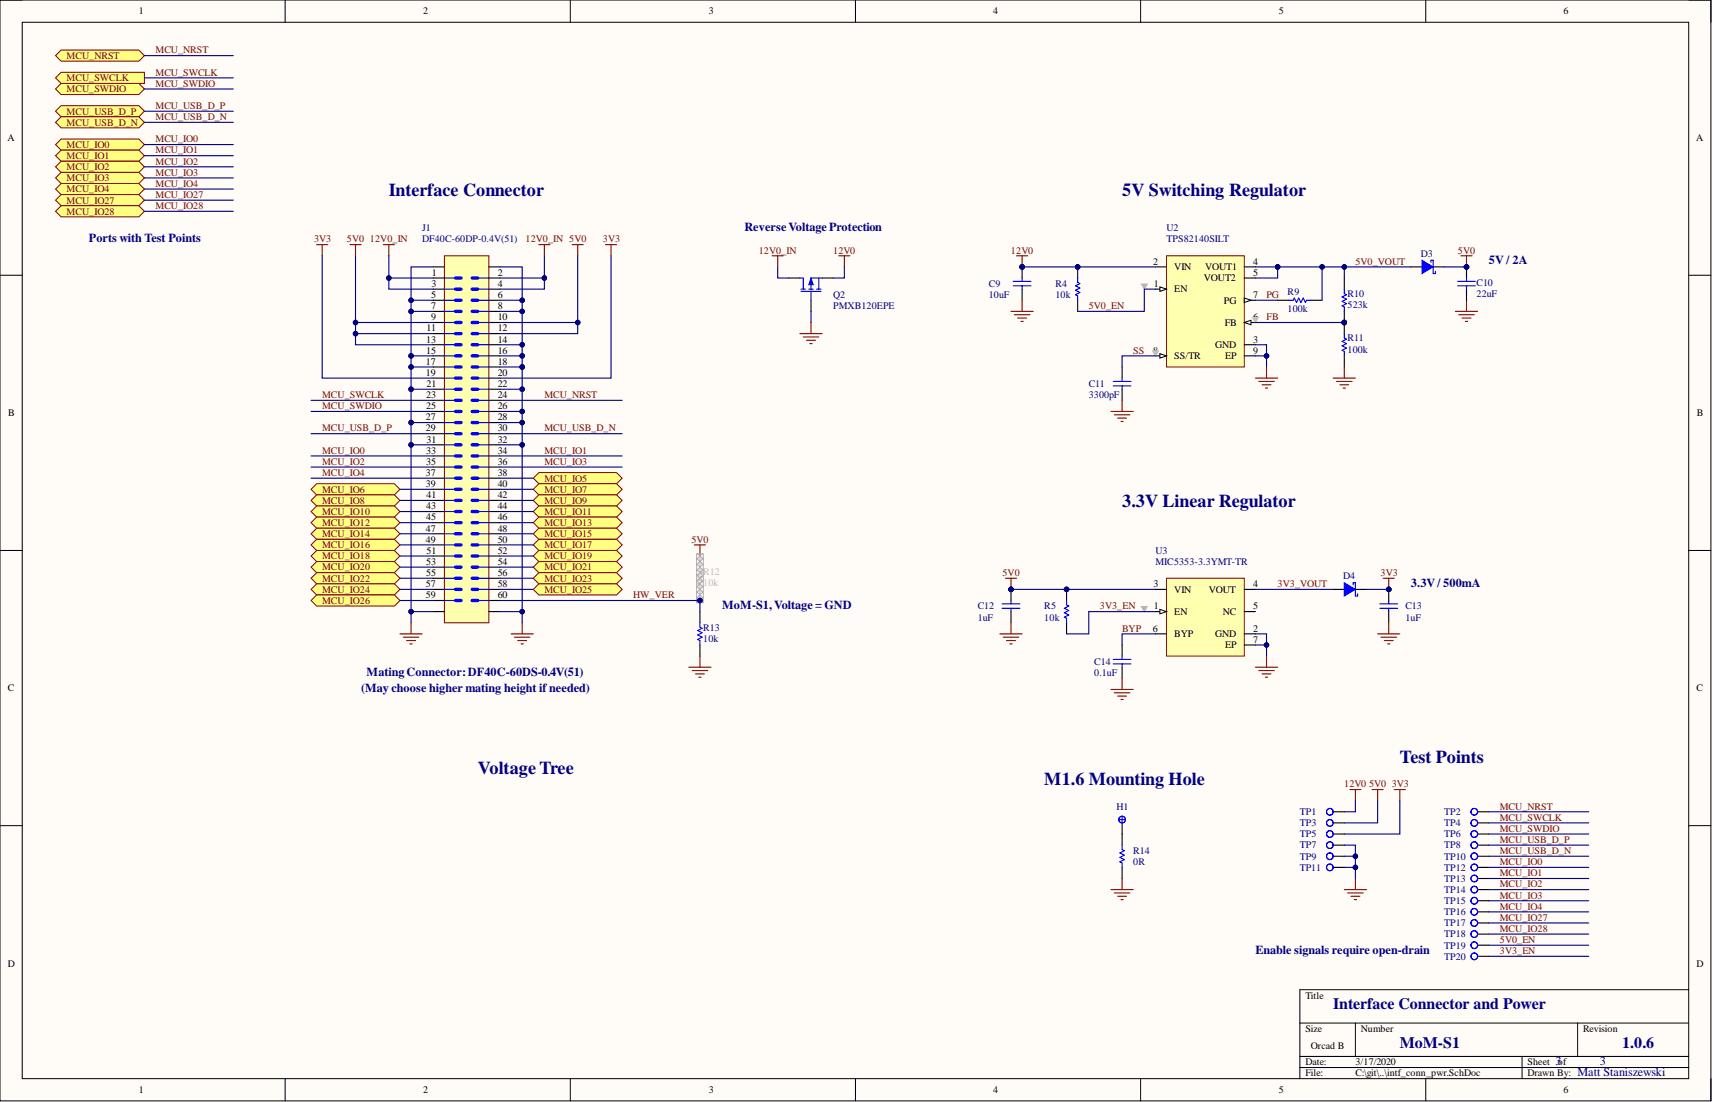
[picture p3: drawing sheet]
<svg xmlns="http://www.w3.org/2000/svg" width="391mm" height="252mm" viewBox="0 0 391 252" stroke-linecap="round" stroke-linejoin="round" font-family="sans-serif">
<defs><g id="words">
<g font-size="4.1" fill="#000080">
<text x="88.8" y="44.8">Interface Connector</text>
<text x="256.2" y="44.8">5V Switching Regulator</text>
<text x="256.2" y="115.8">3.3V Linear Regulator</text>
<text x="109.1" y="176.7">Voltage Tree</text>
<text x="238.4" y="179.3">M1.6 Mounting Hole</text>
<text x="319.6" y="174.2">Test Points</text>
</g>
<g font-size="3.6" fill="#000080">
<text x="304.4" y="230.2">Interface Connector and Power</text>
<text x="319.6" y="239.1">MoM-S1</text>
<text x="370.3" y="239.1">1.0.6</text>
</g>
<g font-size="2.8" fill="#000080">
<text x="169.9" y="52.7">ReverseVoltageProtection</text>
<text x="20.3" y="55.3">Ports with Test Points</text>
<text x="339.9" y="60.3">5V / 2A</text>
<text x="322.1" y="133.9">3.3V/ 500mA</text>
<text x="164.9" y="139">MoM-S1, Voltage = GND</text>
<text x="83.7" y="154.2">MatingConnector:DF40C-60DS-0.4V(51)</text>
<text x="82.4" y="158">(May choose higher mating height ifneeded)</text>
<text x="286.6" y="217.7">Enable signals require open-drain</text>
<text x="355.1" y="243.1">3</text>
<text x="360.2" y="245.6">Matt Staniszewski</text>
<text x="365.3" y="243.1">3</text>
</g>
<g font-size="2.3">
<text x="31.7" y="3.3">1</text>
<text x="96.6" y="3.3">2</text>
<text x="161.8" y="3.3">3</text>
<text x="226.8" y="3.3">4</text>
<text x="292" y="3.3">5</text>
<text x="357" y="3.3">6</text>
<text x="1.7" y="32.2">A</text>
<text x="387.2" y="32.2">A</text>
<text x="98.5" y="65.5">3</text>
<text x="98.6" y="63">1</text>
<text x="113.6" y="63">2</text>
<text x="113.6" y="65.5">4</text>
<text x="263.3" y="60.4">2</text>
<text x="263.5" y="65.5">1</text>
<text x="268.1" y="61.7">VIN</text>
<text x="274.9" y="64.2">VOUT2</text>
<text x="275.1" y="61.7">VOUT1</text>
<text x="286.1" y="60.4">4</text>
<text x="286.1" y="63">5</text>
<text x="98.4" y="68">5</text>
<text x="98.4" y="70.6">7</text>
<text x="113.6" y="68">6</text>
<text x="113.6" y="70.6">8</text>
<text x="268.1" y="66.8">EN</text>
<text x="279.4" y="69.3">PG</text>
<text x="286.1" y="68">7</text>
<text x="97.4" y="75.6">11</text>
<text x="98.4" y="73.1">9</text>
<text x="113.6" y="73.1">10</text>
<text x="113.6" y="75.6">12</text>
<text x="279.6" y="74.4">FB</text>
<text x="286.1" y="73.1">6</text>
<text x="97.2" y="83.3">17</text>
<text x="97.3" y="78.2">13</text>
<text x="97.3" y="80.7">15</text>
<text x="113.6" y="78.2">14</text>
<text x="113.6" y="80.7">16</text>
<text x="113.6" y="83.3">18</text>
<text x="263.3" y="80.7">8</text>
<text x="268.1" y="82">SS/TR</text>
<text x="277.4" y="79.4">GND</text>
<text x="279.7" y="82">EP</text>
<text x="286.1" y="78.2">3</text>
<text x="286.1" y="80.7">9</text>
<text x="97.2" y="85.8">19</text>
<text x="97.4" y="88.3">21</text>
<text x="113.6" y="85.8">20</text>
<text x="113.6" y="88.3">22</text>
<text x="1.9" y="95">B</text>
<text x="97.2" y="95.9">27</text>
<text x="97.3" y="90.9">23</text>
<text x="97.3" y="93.4">25</text>
<text x="113.6" y="90.9">24</text>
<text x="113.6" y="93.4">26</text>
<text x="113.6" y="95.9">28</text>
<text x="387.4" y="95">B</text>
<text x="97.2" y="98.5">29</text>
<text x="97.4" y="101">31</text>
<text x="113.6" y="98.5">30</text>
<text x="113.6" y="101">32</text>
<text x="97.3" y="103.6">33</text>
<text x="97.3" y="106.1">35</text>
<text x="113.6" y="103.6">34</text>
<text x="113.6" y="106.1">36</text>
<text x="97.2" y="108.6">37</text>
<text x="97.2" y="111.2">39</text>
<text x="97.4" y="113.7">41</text>
<text x="113.6" y="108.6">38</text>
<text x="113.6" y="111.2">40</text>
<text x="113.6" y="113.7">42</text>
<text x="97.3" y="116.3">43</text>
<text x="97.3" y="118.8">45</text>
<text x="113.6" y="116.3">44</text>
<text x="113.6" y="118.8">46</text>
<text x="97.2" y="121.3">47</text>
<text x="97.2" y="123.9">49</text>
<text x="113.6" y="121.3">48</text>
<text x="113.6" y="123.9">50</text>
<text x="97.3" y="128.9">53</text>
<text x="97.3" y="131.5">55</text>
<text x="97.4" y="126.4">51</text>
<text x="113.6" y="126.4">52</text>
<text x="113.6" y="128.9">54</text>
<text x="113.6" y="131.5">56</text>
<text x="97.2" y="134">57</text>
<text x="97.2" y="136.6">59</text>
<text x="113.6" y="134">58</text>
<text x="113.6" y="136.6">60</text>
<text x="263.4" y="134">3</text>
<text x="268.1" y="135.3">VIN</text>
<text x="276" y="135.3">VOUT</text>
<text x="286.1" y="134">4</text>
<text x="263.5" y="139.1">1</text>
<text x="268.1" y="140.4">EN</text>
<text x="279.2" y="140.4">NC</text>
<text x="286.1" y="139.1">5</text>
<text x="263.2" y="144.2">6</text>
<text x="268.1" y="145.4">BYP</text>
<text x="277.4" y="145.4">GND</text>
<text x="279.7" y="148">EP</text>
<text x="286.1" y="144.2">2</text>
<text x="286.1" y="146.7">7</text>
<text x="1.8" y="157.8">C</text>
<text x="387.3" y="157.8">C</text>
<text x="1.8" y="220.7">D</text>
<text x="387.3" y="220.7">D</text>
<text x="298" y="227.9">Title</text>
<text x="298" y="235.5">Size</text>
<text x="299.3" y="239.3">Orcad B</text>
<text x="310.7" y="235.5">Number</text>
<text x="361.5" y="235.5">Revision</text>
<text x="298" y="243.2">Date:</text>
<text x="298" y="245.7">File:</text>
<text x="309.5" y="243.2">3/17/2020</text>
<text x="309.5" y="245.7">C:\git\..\intf_conn_pwr.SchDoc</text>
<text x="348.8" y="243.2">Sheet</text>
<text x="348.8" y="245.7">Drawn By:</text>
<text x="355.7" y="243.2">of</text>
<text x="31.7" y="249.5">1</text>
<text x="96.6" y="249.5">2</text>
<text x="161.8" y="249.5">3</text>
<text x="226.8" y="249.5">4</text>
<text x="292" y="249.5">5</text>
<text x="357" y="249.5">6</text>
</g>
<g font-size="2.3" fill="#800000">
<text x="15.2" y="13.5">MCU_NRST</text>
<text x="35.5" y="12.2">MCU_NRST</text>
<text x="35.5" y="17.3">MCU_SWCLK</text>
<text x="15.2" y="21.1">MCU_SWDIO</text>
<text x="15.2" y="18.5">MCU_SWCLK</text>
<text x="35.5" y="19.8">MCU_SWDIO</text>
<text x="15.2" y="26.1">MCU_USB_D_P</text>
<text x="15.2" y="28.7">MCU_USB_D_N</text>
<text x="35.5" y="27.4">MCU_USB_D_N</text>
<text x="35.5" y="24.9">MCU_USB_D_P</text>
<text x="15.2" y="33.8">MCU_IO0</text>
<text x="35.5" y="35">MCU_IO1</text>
<text x="35.5" y="32.5">MCU_IO0</text>
<text x="15.2" y="36.3">MCU_IO1</text>
<text x="15.2" y="38.8">MCU_IO2</text>
<text x="15.2" y="41.4">MCU_IO3</text>
<text x="35.5" y="37.6">MCU_IO2</text>
<text x="35.5" y="40.1">MCU_IO3</text>
<text x="15.2" y="43.9">MCU_IO4</text>
<text x="15.2" y="46.5">MCU_IO27</text>
<text x="35.5" y="42.6">MCU_IO4</text>
<text x="35.5" y="47.7">MCU_IO28</text>
<text x="35.5" y="45.2">MCU_IO27</text>
<text x="15.2" y="49">MCU_IO28</text>
<text x="71.7" y="55.3">3V3</text>
<text x="79.2" y="55.3">5V0</text>
<text x="84.5" y="55.3">12V0_IN</text>
<text x="120" y="55.3">12V0_IN 5V0</text>
<text x="137.7" y="55.3">3V3</text>
<text x="173.2" y="57.9">12V0_IN</text>
<text x="190.2" y="57.9">12V0</text>
<text x="230.8" y="57.9">12V0</text>
<text x="332.9" y="57.9">5V0</text>
<text x="309.5" y="60.4">5V0_VOUT</text>
<text x="248.6" y="70.6">5V0_EN</text>
<text x="289.2" y="68">PG</text>
<text x="289.2" y="73.1">FB</text>
<text x="258.7" y="80.7">SS</text>
<text x="73.6" y="90.9">MCU_SWCLK</text>
<text x="73.6" y="93.4">MCU_SWDIO</text>
<text x="124.3" y="90.9">MCU_NRST</text>
<text x="73.6" y="98.5">MCU_USB_D_P</text>
<text x="124.3" y="98.5">MCU_USB_D_N</text>
<text x="73.6" y="103.6">MCU_IO0</text>
<text x="73.6" y="106.1">MCU_IO2</text>
<text x="124.3" y="103.6">MCU_IO1</text>
<text x="124.3" y="106.1">MCU_IO3</text>
<text x="73.6" y="112.4">MCU_IO6</text>
<text x="73.6" y="108.6">MCU_IO4</text>
<text x="124.3" y="109.9">MCU_IO5</text>
<text x="124.3" y="112.4">MCU_IO7</text>
<text x="73.6" y="115">MCU_IO8</text>
<text x="73.6" y="117.5">MCU_IO10</text>
<text x="124.3" y="115">MCU_IO9</text>
<text x="124.3" y="117.5">MCU_IO11</text>
<text x="73.6" y="120.1">MCU_IO12</text>
<text x="73.6" y="122.6">MCU_IO14</text>
<text x="73.6" y="125.1">MCU_IO16</text>
<text x="124.3" y="120.1">MCU_IO13</text>
<text x="124.3" y="122.6">MCU_IO15</text>
<text x="124.3" y="125.1">MCU_IO17</text>
<text x="157.9" y="123.9">5V0</text>
<text x="73.6" y="127.7">MCU_IO18</text>
<text x="73.6" y="130.2">MCU_IO20</text>
<text x="124.3" y="127.7">MCU_IO19</text>
<text x="124.3" y="130.2">MCU_IO21</text>
<text x="228.9" y="131.5">5V0</text>
<text x="315.2" y="131.5">3V3</text>
<text x="73.6" y="132.7">MCU_IO22</text>
<text x="73.6" y="135.3">MCU_IO24</text>
<text x="73.6" y="137.8">MCU_IO26</text>
<text x="124.3" y="132.7">MCU_IO23</text>
<text x="124.3" y="135.3">MCU_IO25</text>
<text x="144.6" y="136.6">HW_VER</text>
<text x="291.7" y="134">3V3_VOUT</text>
<text x="251.1" y="139.1">3V3_EN</text>
<text x="256.2" y="144.2">BYP</text>
<text x="306.9" y="179.7">12V0</text>
<text x="312.6" y="179.7">5V0</text>
<text x="317.7" y="179.7">3V3</text>
<text x="342.4" y="184.8">MCU_NRST</text>
<text x="342.4" y="187.3">MCU_SWCLK</text>
<text x="342.4" y="189.9">MCU_SWDIO</text>
<text x="342.4" y="194.9">MCU_USB_D_N</text>
<text x="342.4" y="192.4">MCU_USB_D_P</text>
<text x="342.4" y="197.5">MCU_IO0</text>
<text x="342.4" y="200">MCU_IO1</text>
<text x="342.4" y="202.5">MCU_IO2</text>
<text x="342.4" y="205.1">MCU_IO3</text>
<text x="342.4" y="207.6">MCU_IO4</text>
<text x="342.4" y="210.2">MCU_IO27</text>
<text x="342.4" y="212.7">MCU_IO28</text>
<text x="342.4" y="215.2">5V0_EN</text>
<text x="342.4" y="217.8">3V3_EN</text>
</g>
<g font-size="2.3" fill="#000080">
<text x="96.4" y="52.8">J1</text>
<text x="266.3" y="52.8">U2</text>
<text x="96.4" y="55.3">DF40C-60DP-0.4V(51)</text>
<text x="266.3" y="55.3">TPS82140SILT</text>
<text x="324.4" y="58.6">D3</text>
<text x="225.8" y="65.5">C9</text>
<text x="241" y="65.5">R4</text>
<text x="337.1" y="65.2">C10</text>
<text x="190.2" y="68">Q2</text>
<text x="190.2" y="70.6">PMXB120EPE</text>
<text x="225.8" y="68">10uF</text>
<text x="241" y="68">10k</text>
<text x="294" y="67.3">R9</text>
<text x="294" y="71.3">100k</text>
<text x="307.7" y="67.8">R10</text>
<text x="307.7" y="70.3">523k</text>
<text x="337.1" y="67.8">22uF</text>
<text x="307.7" y="77.9">R11</text>
<text x="307.7" y="80.5">100k</text>
<text x="248.6" y="88.3">C11</text>
<text x="248.6" y="90.9">3300pF</text>
<text x="263.8" y="126.4">U3</text>
<text x="263.8" y="128.9">MIC5353-3.3YMT-TR</text>
<text x="306.7" y="132.2">D4</text>
<text x="160.6" y="143.9">R13</text>
<text x="223.2" y="139.1">C12</text>
<text x="223.2" y="141.6">1uF</text>
<text x="238.4" y="139.1">R5</text>
<text x="238.4" y="141.6">10k</text>
<text x="320.9" y="139.1">C13</text>
<text x="320.9" y="141.6">1uF</text>
<text x="160.6" y="146.5">10k</text>
<text x="249.9" y="151.8">C14</text>
<text x="249.9" y="154.3">0.1uF</text>
<text x="254.9" y="184.8">H1</text>
<text x="296.8" y="186">TP1</text>
<text x="296.8" y="188.6">TP3</text>
<text x="296.8" y="191.1">TP5</text>
<text x="329.8" y="186">TP2</text>
<text x="329.8" y="188.6">TP4</text>
<text x="329.8" y="191.1">TP6</text>
<text x="258.7" y="194.9">R14</text>
<text x="258.7" y="197.5">0R</text>
<text x="296.8" y="193.7">TP7</text>
<text x="296.8" y="196.2">TP9</text>
<text x="329.8" y="193.7">TP8</text>
<text x="329.8" y="196.2">TP10</text>
<text x="296.8" y="198.7">TP11</text>
<text x="329.8" y="198.7">TP12</text>
<text x="329.8" y="201.3">TP13</text>
<text x="329.8" y="203.8">TP14</text>
<text x="329.8" y="206.4">TP15</text>
<text x="329.8" y="208.9">TP16</text>
<text x="329.8" y="211.4">TP17</text>
<text x="329.8" y="214">TP18</text>
<text x="329.8" y="216.5">TP19</text>
<text x="329.8" y="219">TP20</text>
</g>
<g font-size="2.3" fill="#bfbebc">
<text x="160.6" y="131.2">R12</text>
<text x="160.6" y="133.8">10k</text>
</g>
</g></defs>
<path d="M0 0h390.6v251.3h-390.6z" fill-rule="evenodd" fill="#fffcf8"/>
<path d="M0 0h390.6v251.3h-390.6z" fill="none" stroke="#000" stroke-width=".23"/>
<path d="M5.1 5.1h380.5v241.1h-380.5z" fill-rule="evenodd" fill="#fffcf8"/>
<g fill="none" stroke="#000" stroke-width=".23">
<path d="M0 0h5.1M5.1 5.1h380.5v241.1h-380.5zM65.1 0v5.1M130.2 0v5.1M195.3 0v5.1M260.4 0v5.1M325.5 0v5.1M385.6 0h5v5.1M0 62.8h5.1M385.6 62.8h5M0 125.6h5.1M385.6 125.6h5"/>
<path d="M0 188.5h5.1M385.6 188.5h5M296.8 233.5h88.8M309.5 233.5v7.6M360.2 233.5v7.6M385.6 225.9h-88.8v20.3M65.1 246.2v5.1M130.2 246.2v5.1M195.3 246.2v5.1M260.4 246.2v5.1M296.8 241.1h88.8M296.8 243.7h88.8"/>
<path d="M325.5 246.2v5.1M347.5 241.1v5.1M390.6 246.2v5.1"/>
</g>
<path d="M266.3 132h17.8v17.8h-17.8z" fill-rule="evenodd" fill="#ffffb0"/>
<path d="M266.3 132h17.8v17.8h-17.8z" fill="none" stroke="#800000" stroke-width=".23"/>
<path d="M263.8 134.5h2.5M263.8 139.6h2.5" fill="none" stroke="#000" stroke-width=".25"/>
<path d="M264.8 139.1l1.5 .5-1.5 .5z" fill="#f8fcff"/>
<path d="M264.8 139.1l1.5 .5-1.5 .5z" fill="none" stroke="#000" stroke-width=".23"/>
<path d="M284.1 134.5h2.5M284.1 139.6h2.5M256.2 147.2v2.6M256.2 152.3v2.5M263.8 144.7h2.5M284.1 144.7h2.5M284.1 147.2h2.5" fill="none" stroke="#000" stroke-width=".25"/>
<path d="M229.6 132h2.5M230.8 132v2.5M253.7 157.4h5M254.4 158.1h3.6M255.2 158.9h2M255.9 159.7h.5M256.2 154.8v2.6M286.6 152.3h5.1M287.4 153.1h3.5M288.2 153.8h2M288.9 154.6h.5M289.2 149.8v2.5" fill="none" stroke="#800000" stroke-width=".25"/>
<path d="M254.2 150.5h4M254.2 151.5h4M256.2 149.8v.7M256.2 151.5v.8" fill="none" stroke="#00f" stroke-width=".25"/>
<circle cx="230.8" cy="134.5" r=".51" fill="#000080"/>
<circle cx="230.8" cy="134.5" r=".51" fill="none" stroke="#000080" stroke-width=".23"/>
<path d="M315.8 132h2.5M317.1 132v2.5" fill="none" stroke="#800000" stroke-width=".25"/>
<circle cx="317.1" cy="134.5" r=".51" fill="#000080"/>
<circle cx="317.1" cy="134.5" r=".51" fill="none" stroke="#000080" stroke-width=".23"/>
<circle cx="230.8" cy="134.5" r=".51" fill="#000080"/>
<circle cx="230.8" cy="134.5" r=".51" fill="none" stroke="#000080" stroke-width=".23"/>
<path d="M230.8 134.5v2.6M230.8 139.6v2.5" fill="none" stroke="#000" stroke-width=".25"/>
<circle cx="230.8" cy="134.5" r=".51" fill="#000080"/>
<circle cx="230.8" cy="134.5" r=".51" fill="none" stroke="#000080" stroke-width=".23"/>
<path d="M228.8 137.8h4.1M228.8 138.8h4.1M230.8 137.1v.7M230.8 138.8v.8" fill="none" stroke="#00f" stroke-width=".25"/>
<circle cx="317.1" cy="134.5" r=".51" fill="#000080"/>
<circle cx="317.1" cy="134.5" r=".51" fill="none" stroke="#000080" stroke-width=".23"/>
<path d="M317.1 134.5v2.6M317.1 139.6v2.5" fill="none" stroke="#000" stroke-width=".25"/>
<circle cx="317.1" cy="134.5" r=".51" fill="#000080"/>
<circle cx="317.1" cy="134.5" r=".51" fill="none" stroke="#000080" stroke-width=".23"/>
<path d="M315 137.8h4.1M315 138.8h4.1M317.1 137.1v.7M317.1 138.8v.8" fill="none" stroke="#00f" stroke-width=".25"/>
<path d="M228.3 144.7h5.1M229.1 145.4h3.5M229.8 146.2h2M230.6 147h.5M230.8 142.1v2.6M314.5 144.7h5.1M315.3 145.4h3.5M316.1 146.2h2M316.8 147h.5M317.1 142.1v2.6" fill="none" stroke="#800000" stroke-width=".25"/>
<circle cx="233.4" cy="60.9" r=".51" fill="#000080"/>
<circle cx="233.4" cy="60.9" r=".51" fill="none" stroke="#000080" stroke-width=".23"/>
<path d="M233.4 60.9v2.6M233.4 66v2.5" fill="none" stroke="#000" stroke-width=".25"/>
<circle cx="233.4" cy="60.9" r=".51" fill="#000080"/>
<circle cx="233.4" cy="60.9" r=".51" fill="none" stroke="#000080" stroke-width=".23"/>
<path d="M231.3 64.2h4.1M231.3 65.2h4.1M233.4 63.5v.7M233.4 65.2v.8" fill="none" stroke="#00f" stroke-width=".25"/>
<path d="M232.1 58.4h2.5M233.4 58.4v2.5M230.8 71.1h5.1M231.6 71.8h3.5M232.3 72.6h2.1M233.1 73.4h.5M233.4 68.5v2.6" fill="none" stroke="#800000" stroke-width=".25"/>
<circle cx="233.4" cy="60.9" r=".51" fill="#000080"/>
<circle cx="233.4" cy="60.9" r=".51" fill="none" stroke="#000080" stroke-width=".23"/>
<path d="M291.7 68.5h2.5M299.3 68.5h2.6M256.2 83.8v2.5M256.2 88.8v2.6" fill="none" stroke="#000" stroke-width=".25"/>
<path d="M294.2 68.5h1.1l.2-.5 .5 1 .5-1 .5 1 .5-1 .5 1 .3-.5h1M254.2 87.1h4M254.2 88.1h4M256.2 86.3v.8M256.2 88.1v.7" fill="none" stroke="#00f" stroke-width=".25"/>
<path d="M253.7 93.9h5M254.4 94.7h3.6M255.2 95.4h2M255.9 96.2h.5M256.2 91.4v2.5M286.6 86.3h5.1M287.4 87.1h3.5M288.2 87.8h2M288.9 88.6h.5M289.2 83.8v2.5" fill="none" stroke="#800000" stroke-width=".25"/>
<circle cx="306.9" cy="73.6" r=".51" fill="#000080"/>
<circle cx="306.9" cy="73.6" r=".51" fill="none" stroke="#000080" stroke-width=".23"/>
<path d="M306.9 73.6v2.5" fill="none" stroke="#000" stroke-width=".25"/>
<circle cx="306.9" cy="73.6" r=".51" fill="#000080"/>
<circle cx="306.9" cy="73.6" r=".51" fill="none" stroke="#000080" stroke-width=".23"/>
<path d="M306.9 81.2v2.6" fill="none" stroke="#000" stroke-width=".25"/>
<path d="M306.9 76.1v1.1l.5 .2-1 .5 1 .5-1 .5 1 .5-1 .6 .5 .2v1" fill="none" stroke="#00f" stroke-width=".25"/>
<circle cx="306.9" cy="73.6" r=".51" fill="#000080"/>
<circle cx="306.9" cy="73.6" r=".51" fill="none" stroke="#000080" stroke-width=".23"/>
<path d="M306.9 63.5v2.5M306.9 71.1v2.5" fill="none" stroke="#000" stroke-width=".25"/>
<circle cx="306.9" cy="73.6" r=".51" fill="#000080"/>
<circle cx="306.9" cy="73.6" r=".51" fill="none" stroke="#000080" stroke-width=".23"/>
<path d="M306.9 66v1l.5 .3-1 .5 1 .5-1 .5 1 .5-1 .5 .5 .3v1" fill="none" stroke="#00f" stroke-width=".25"/>
<path d="M304.4 86.3h5.1M305.1 87.1h3.6M305.9 87.8h2M306.7 88.6h.5M306.9 83.8v2.5" fill="none" stroke="#800000" stroke-width=".25"/>
<path d="M266.3 58.4h17.8v25.4h-17.8z" fill-rule="evenodd" fill="#ffffb0"/>
<path d="M266.3 58.4h17.8v25.4h-17.8z" fill="none" stroke="#800000" stroke-width=".23"/>
<path d="M263.8 60.9h2.5M263.8 66h2.5" fill="none" stroke="#000" stroke-width=".25"/>
<path d="M264.8 65.5l1.5 .5-1.5 .5z" fill="#f8fcff"/>
<path d="M264.8 65.5l1.5 .5-1.5 .5z" fill="none" stroke="#000" stroke-width=".23"/>
<path d="M284.1 60.9h2.5M284.1 63.5h2.5M263.8 81.2h2.5" fill="none" stroke="#000" stroke-width=".25"/>
<path d="M264.8 80.7l1.5 .5-1.5 .5z" fill="#f8fcff"/>
<path d="M264.8 80.7l1.5 .5-1.5 .5z" fill="none" stroke="#000" stroke-width=".23"/>
<path d="M284.1 78.7h2.5M284.1 73.6h2.5M284.1 81.2h2.5" fill="none" stroke="#000" stroke-width=".25"/>
<path d="M284.1 73.6l1.5-.5v1z" fill="#f8fcff"/>
<path d="M284.1 73.6l1.5-.5v1z" fill="none" stroke="#000" stroke-width=".23"/>
<path d="M284.1 68.5h2.5" fill="none" stroke="#000" stroke-width=".25"/>
<path d="M284.1 68l1.5 .5-1.5 .5z" fill="#f8fcff"/>
<path d="M284.1 68l1.5 .5-1.5 .5z" fill="none" stroke="#000" stroke-width=".23"/>
<path d="M333.6 58.4h2.5M334.8 58.4v2.5M332.3 71.1h5.1M333.1 71.8h3.5M333.8 72.6h2M334.6 73.4h.5M334.8 68.5v2.6" fill="none" stroke="#800000" stroke-width=".25"/>
<circle cx="334.8" cy="60.9" r=".51" fill="#000080"/>
<circle cx="334.8" cy="60.9" r=".51" fill="none" stroke="#000080" stroke-width=".23"/>
<path d="M101.5 58.4h10.1v83.7h-10.1z" fill-rule="evenodd" fill="#ffffb0"/>
<path d="M101.5 58.4h10.1v83.7h-10.1z" fill="none" stroke="#800000" stroke-width=".23"/>
<g fill="none" stroke="#00f" stroke-width=".25">
<path d="M101.5 63.5h2.5M101.5 66h2.5M101.5 68.5h2.5M101.5 71.1h2.5M101.5 73.6h2.5M101.5 76.1h2.5M101.5 78.7h2.5M109.1 63.5h2.5M109.1 66h2.5M109.1 68.5h2.5M109.1 71.1h2.5M109.1 73.6h2.5"/>
<path d="M109.1 76.1h2.5M109.1 78.7h2.5M101.5 81.2h2.5M101.5 83.8h2.5M101.5 86.3h2.5M101.5 88.8h2.5M101.5 91.4h2.5M101.5 93.9h2.5M101.5 96.5h2.5M101.5 99h2.5M109.1 81.2h2.5M109.1 83.8h2.5"/>
<path d="M109.1 86.3h2.5M109.1 88.8h2.5M109.1 91.4h2.5M109.1 93.9h2.5M109.1 96.5h2.5M109.1 99h2.5M101.5 114.2h2.5M101.5 116.8h2.5M101.5 119.3h2.5M101.5 101.5h2.5M101.5 104.1h2.5M101.5 106.6h2.5"/>
<path d="M101.5 109.1h2.5M101.5 111.7h2.5M109.1 114.2h2.5M109.1 116.8h2.5M109.1 119.3h2.5M109.1 101.5h2.5M109.1 104.1h2.5M109.1 106.6h2.5M109.1 109.1h2.5M109.1 111.7h2.5M101.5 126.9h2.5M101.5 129.4h2.5"/>
<path d="M101.5 132h2.5M101.5 134.5h2.5M101.5 137.1h2.5M101.5 121.8h2.5M101.5 124.4h2.5M109.1 126.9h2.5M109.1 129.4h2.5M109.1 132h2.5M109.1 134.5h2.5M109.1 137.1h2.5M109.1 121.8h2.5M109.1 124.4h2.5"/>
</g>
<g fill="none" stroke="#00f" stroke-width=".76">
<path d="M104 63.5h1.3M104 66h1.3M104 68.5h1.3M104 71.1h1.3M104 73.6h1.3M104 76.1h1.3M104 78.7h1.3M107.8 63.5h1.3M107.8 66h1.3M107.8 68.5h1.3M107.8 71.1h1.3M107.8 73.6h1.3"/>
<path d="M107.8 76.1h1.3M107.8 78.7h1.3M104 81.2h1.3M104 83.8h1.3M104 86.3h1.3M104 88.8h1.3M104 91.4h1.3M104 93.9h1.3M104 96.5h1.3M104 99h1.3M107.8 81.2h1.3M107.8 83.8h1.3"/>
<path d="M107.8 86.3h1.3M107.8 88.8h1.3M107.8 91.4h1.3M107.8 93.9h1.3M107.8 96.5h1.3M107.8 99h1.3M104 114.2h1.3M104 116.8h1.3M104 119.3h1.3M104 101.5h1.3M104 104.1h1.3M104 106.6h1.3"/>
<path d="M104 109.1h1.3M104 111.7h1.3M107.8 114.2h1.3M107.8 116.8h1.3M107.8 119.3h1.3M107.8 101.5h1.3M107.8 104.1h1.3M107.8 106.6h1.3M107.8 109.1h1.3M107.8 111.7h1.3M104 126.9h1.3M104 129.4h1.3"/>
<path d="M104 132h1.3M104 134.5h1.3M104 137.1h1.3M104 121.8h1.3M104 124.4h1.3M107.8 126.9h1.3M107.8 129.4h1.3M107.8 132h1.3M107.8 134.5h1.3M107.8 137.1h1.3M107.8 121.8h1.3M107.8 124.4h1.3"/>
</g>
<g fill="none" stroke="#000" stroke-width=".25">
<path d="M98.9 63.5h2.6M98.9 66h2.6M98.9 68.5h2.6M98.9 71.1h2.6M98.9 73.6h2.6M98.9 76.1h2.6M98.9 78.7h2.6M98.9 60.9h2.6M111.6 63.5h2.5M111.6 66h2.5M111.6 68.5h2.5M111.6 71.1h2.5"/>
<path d="M111.6 73.6h2.5M111.6 76.1h2.5M111.6 78.7h2.5M111.6 60.9h2.5M98.9 81.2h2.6M98.9 83.8h2.6M98.9 86.3h2.6M98.9 88.8h2.6M98.9 91.4h2.6M98.9 93.9h2.6M98.9 96.5h2.6M98.9 99h2.6"/>
<path d="M111.6 81.2h2.5M111.6 83.8h2.5M111.6 86.3h2.5M111.6 88.8h2.5M111.6 91.4h2.5M111.6 93.9h2.5M111.6 96.5h2.5M111.6 99h2.5M98.9 101.5h2.6M98.9 104.1h2.6M98.9 106.6h2.6M98.9 109.1h2.6"/>
<path d="M98.9 111.7h2.6M98.9 114.2h2.6M98.9 116.8h2.6M98.9 119.3h2.6M111.6 101.5h2.5M111.6 104.1h2.5M111.6 106.6h2.5M111.6 109.1h2.5M111.6 111.7h2.5M111.6 114.2h2.5M111.6 116.8h2.5M111.6 119.3h2.5"/>
<path d="M98.9 121.8h2.6M98.9 124.4h2.6M98.9 126.9h2.6M98.9 129.4h2.6M98.9 132h2.6M98.9 134.5h2.6M98.9 137.1h2.6M98.9 139.6h2.6M111.6 121.8h2.5M111.6 124.4h2.5M111.6 126.9h2.5M111.6 129.4h2.5"/>
<path d="M111.6 132h2.5M111.6 134.5h2.5M111.6 137.1h2.5M111.6 139.6h2.5"/>
</g>
<g fill="none" stroke="#800000" stroke-width=".25">
<path d="M79.9 55.8h2.5M81.2 55.8v2.6M87.5 55.8h2.5M88.8 55.8v2.6M123 55.8h2.6M124.3 55.8v2.6M130.6 55.8h2.6M131.9 55.8v2.6M138.2 55.8h2.6M139.5 55.8v2.6M91.3 144.7h5.1M92.1 145.4h3.5"/>
<path d="M92.8 146.2h2.1M93.6 147h.5M93.9 142.1v2.6M116.7 144.7h5.1M117.4 145.4h3.6M118.2 146.2h2M119 147h.5M119.2 142.1v2.6"/>
</g>
<path d="M263.1 80.1h1.4l-.7 1.1z" fill="#c0c0c0"/>
<path d="M263.1 80.1h1.4l-.7 1.1z" fill="none" stroke="#c0c0c0" stroke-width=".23"/>
<path d="M286 72.4h1.3l-.7 1.2z" fill="#c0c0c0"/>
<path d="M286 72.4h1.3l-.7 1.2z" fill="none" stroke="#c0c0c0" stroke-width=".23"/>
<circle cx="334.8" cy="60.9" r=".51" fill="#000080"/>
<circle cx="334.8" cy="60.9" r=".51" fill="none" stroke="#000080" stroke-width=".23"/>
<path d="M334.8 60.9v2.6M334.8 66v2.5" fill="none" stroke="#000" stroke-width=".25"/>
<circle cx="334.8" cy="60.9" r=".51" fill="#000080"/>
<circle cx="334.8" cy="60.9" r=".51" fill="none" stroke="#000080" stroke-width=".23"/>
<path d="M332.8 64.2h4.1M332.8 65.2h4.1M334.8 63.5v.7M334.8 65.2v.8M159.8 142.1v1.1l.5 .2-1 .5 1 .5-1 .5 1 .5-1 .5 .5 .3v1" fill="none" stroke="#00f" stroke-width=".25"/>
<path d="M72.3 55.8h2.5M73.6 55.8v2.6M158.5 124.4h2.6M159.8 124.4v2.5M157.3 152.3h5M158 153.1h3.6M158.8 153.8h2M159.5 154.6h.6M159.8 149.8v2.5" fill="none" stroke="#800000" stroke-width=".25"/>
<path d="M159.8 139.6v2.5M159.8 147.2v2.6" fill="none" stroke="#000" stroke-width=".25"/>
<circle cx="159.8" cy="137.1" r=".51" fill="#000080"/>
<circle cx="159.8" cy="137.1" r=".51" fill="none" stroke="#000080" stroke-width=".23"/>
<path d="M159.8 126.9v2.5M159.8 134.5v2.6" fill="none" stroke="#bfbebc" stroke-width=".25"/>
<circle cx="159.8" cy="137.1" r=".51" fill="#000080"/>
<circle cx="159.8" cy="137.1" r=".51" fill="none" stroke="#000080" stroke-width=".23"/>
<path d="M159.8 129.4v1.1l.5 .2-1 .5 1 .5-1 .5 1 .5-1 .6 .5 .2v1" fill="none" stroke="#bfbebc" stroke-width=".25"/>
<g fill="none" stroke="#a9a9a9" stroke-width=".23">
<path d="M159 126.4h1.6v11.2h-1.6zM159 136.3l1.3 1.3M159 135l1.6 1.6M159 133.8l1.6 1.5M159 132.5l1.6 1.5M159 131.2l1.6 1.5M159 130l1.6 1.5M159 128.7l1.6 1.5M159 127.4l1.6 1.5M159.3 126.4l1.3 1.3M160.3 126.4l-1.3 1.3M160.6 127.4l-1.6 1.5"/>
<path d="M160.6 128.7l-1.6 1.5M160.6 130l-1.6 1.5M160.6 131.2l-1.6 1.5M160.6 132.5l-1.6 1.5M160.6 133.8l-1.6 1.5M160.6 135l-1.6 1.6M160.6 136.3l-1.3 1.3"/>
</g>
<g fill="none" stroke="#000" stroke-width=".25">
<path d="M256.2 187.8v5.1M256.2 198v2.5M304.4 185.3h2.5M304.4 187.8h2.5M304.4 190.4h2.5M304.4 192.9h2.5M304.4 195.4h2.5M304.4 198h2.5M337.4 185.3h2.5M337.4 187.8h2.5M337.4 190.4h2.5M337.4 192.9h2.5"/>
<path d="M337.4 195.4h2.5M337.4 198h2.5M337.4 200.5h2.5M337.4 203.1h2.5M337.4 205.6h2.5M337.4 208.1h2.5M337.4 210.7h2.5M337.4 213.2h2.5"/>
</g>
<g fill="none" stroke="#00f" stroke-width=".25">
<path d="M255.4 187.1h1.6M256.2 186.3v1.5M256.2 192.9v1l.5 .3-1 .5 1 .5-1 .5 1 .5-1 .5 .5 .3v1"/>
<circle cx="256.2" cy="187.1" r=".76"/>
<circle cx="303.6" cy="192.9" r=".76"/>
<circle cx="303.6" cy="187.8" r=".76"/>
<circle cx="303.6" cy="185.3" r=".76"/>
<circle cx="303.6" cy="198" r=".76"/>
<circle cx="303.6" cy="195.4" r=".76"/>
<circle cx="303.6" cy="190.4" r=".76"/>
<circle cx="336.6" cy="192.9" r=".76"/>
<circle cx="336.6" cy="187.8" r=".76"/>
<circle cx="336.6" cy="185.3" r=".76"/>
<circle cx="336.6" cy="198" r=".76"/>
<circle cx="336.6" cy="195.4" r=".76"/>
<circle cx="336.6" cy="190.4" r=".76"/>
<circle cx="336.6" cy="213.2" r=".76"/>
<circle cx="336.6" cy="210.7" r=".76"/>
<circle cx="336.6" cy="205.6" r=".76"/>
<circle cx="336.6" cy="203.1" r=".76"/>
<circle cx="336.6" cy="200.5" r=".76"/>
<circle cx="336.6" cy="208.1" r=".76"/>
</g>
<g fill="none" stroke="#800000" stroke-width=".25">
<path d="M308.2 180.2h2.5M309.5 180.2v2.5M313.3 180.2h2.5M314.5 180.2v2.5M318.3 180.2h2.6M319.6 180.2v2.5M253.7 203.1h5M254.4 203.8h3.6M255.2 204.6h2M255.9 205.3h.5M256.2 200.5v2.6M306.9 203.1h5.1"/>
<path d="M307.7 203.8h3.5M308.4 204.6h2.1M309.2 205.3h.5M309.5 200.5v2.6"/>
</g>
<circle cx="246" cy="60.9" r=".51" fill="#000080"/>
<circle cx="246" cy="60.9" r=".51" fill="none" stroke="#000080" stroke-width=".23"/>
<path d="M246 60.9v2.6" fill="none" stroke="#000" stroke-width=".25"/>
<circle cx="246" cy="60.9" r=".51" fill="#000080"/>
<circle cx="246" cy="60.9" r=".51" fill="none" stroke="#000080" stroke-width=".23"/>
<path d="M246 68.5v2.6" fill="none" stroke="#000" stroke-width=".25"/>
<path d="M246 63.5v1l.6 .2-1.1 .5 1.1 .5-1.1 .6 1.1 .5-1.1 .5 .5 .2v1" fill="none" stroke="#00f" stroke-width=".25"/>
<circle cx="243.5" cy="134.5" r=".51" fill="#000080"/>
<circle cx="243.5" cy="134.5" r=".51" fill="none" stroke="#000080" stroke-width=".23"/>
<path d="M243.5 134.5v2.6" fill="none" stroke="#000" stroke-width=".25"/>
<circle cx="243.5" cy="134.5" r=".51" fill="#000080"/>
<circle cx="243.5" cy="134.5" r=".51" fill="none" stroke="#000080" stroke-width=".23"/>
<path d="M243.5 142.1v2.6M337.4 215.7h2.5M337.4 218.3h2.5" fill="none" stroke="#000" stroke-width=".25"/>
<g fill="none" stroke="#00f" stroke-width=".25">
<path d="M243.5 137.1v1l.5 .2-1 .5 1 .5-1 .6 1 .5-1 .5 .5 .2v1"/>
<circle cx="336.6" cy="215.7" r=".76"/>
<circle cx="336.6" cy="218.3" r=".76"/>
</g>
<path d="M260.6 138.4h1.3l-.6 1.2z" fill="#b7b7b7"/>
<path d="M260.6 138.4h1.3l-.6 1.2z" fill="none" stroke="#b7b7b7" stroke-width=".23"/>
<path d="M260.6 64.8h1.3l-.6 1.2z" fill="#b7b7b7"/>
<path d="M260.6 64.8h1.3l-.6 1.2z" fill="none" stroke="#b7b7b7" stroke-width=".23"/>
<path d="M322.1 60.9h2.6M327.2 60.9h2.6" fill="none" stroke="#000" stroke-width=".25"/>
<path d="M324.7 59.4l2.5 1.5-2.5 1.5z" fill="#00f"/>
<path d="M324.7 59.4l2.5 1.5-2.5 1.5zM327.2 59.5v2.9h.5v-.5M327.2 59.4h-.5v.5" fill="none" stroke="#00f" stroke-width=".25"/>
<path d="M304.4 134.5h2.5M309.5 134.5h2.5" fill="none" stroke="#000" stroke-width=".25"/>
<path d="M306.9 133l2.5 1.5-2.5 1.5z" fill="#00f"/>
<path d="M182.9 66.5h4.6M182.9 66h1M183.4 63.5v2.5M184.7 66h1M185.2 66.5v2M186.4 66h1.1M186.9 63.5v2.5M187.7 63.5h-2.5v2.5M306.9 133l2.5 1.5-2.5 1.5zM309.5 133.1v2.9h.5v-.5M309.5 133h-.5v.5" fill="none" stroke="#00f" stroke-width=".25"/>
<path d="M176.3 58.4h2.5M177.6 58.4v2.5M191.5 58.4h2.5M192.8 58.4v2.5" fill="none" stroke="#800000" stroke-width=".25"/>
<path d="M180.1 63.5h2.5M185.2 68.5v2.6M187.7 63.5h2.5" fill="none" stroke="#000" stroke-width=".25"/>
<path d="M185.2 63.5l.5 1.5h-1z" fill="#00f"/>
<path d="M185.2 63.5l.5 1.5h-1z" fill="none" stroke="#00f" stroke-width=".23"/>
<path d="M182.6 63.5h.8" fill="none" stroke="#00f" stroke-width=".25"/>
<path d="M182.6 76.1h5.1M183.4 76.9h3.5M184.2 77.7h2M184.9 78.4h.5M185.2 73.6v2.5" fill="none" stroke="#800000" stroke-width=".25"/>
<path d="M14 31.7h17.7l1.3 1.3-1.3 1.3h-17.7l-1.3-1.3z" fill-rule="evenodd" fill="#ffff80"/>
<path d="M14 31.7h17.7l1.3 1.3-1.3 1.3h-17.7l-1.3-1.3z" fill="none" stroke="#800000" stroke-width=".23"/>
<path d="M14 34.3h17.7l1.3 1.2-1.3 1.3h-17.7l-1.3-1.3z" fill-rule="evenodd" fill="#ffff80"/>
<path d="M14 34.3h17.7l1.3 1.2-1.3 1.3h-17.7l-1.3-1.3z" fill="none" stroke="#800000" stroke-width=".23"/>
<path d="M14 36.8h17.7l1.3 1.3-1.3 1.2h-17.7l-1.3-1.2z" fill-rule="evenodd" fill="#ffff80"/>
<path d="M14 36.8h17.7l1.3 1.3-1.3 1.2h-17.7l-1.3-1.2z" fill="none" stroke="#800000" stroke-width=".23"/>
<path d="M14 39.3h17.7l1.3 1.3-1.3 1.3h-17.7l-1.3-1.3z" fill-rule="evenodd" fill="#ffff80"/>
<path d="M14 39.3h17.7l1.3 1.3-1.3 1.3h-17.7l-1.3-1.3z" fill="none" stroke="#800000" stroke-width=".23"/>
<path d="M14 41.9h17.7l1.3 1.3-1.3 1.2h-17.7l-1.3-1.2z" fill-rule="evenodd" fill="#ffff80"/>
<path d="M14 41.9h17.7l1.3 1.3-1.3 1.2h-17.7l-1.3-1.2z" fill="none" stroke="#800000" stroke-width=".23"/>
<path d="M123 107.9h17.8l1.2 1.2-1.2 1.3h-17.8l-1.2-1.3z" fill-rule="evenodd" fill="#ffff80"/>
<path d="M123 107.9h17.8l1.2 1.2-1.2 1.3h-17.8l-1.2-1.3z" fill="none" stroke="#800000" stroke-width=".23"/>
<path d="M72.3 110.4h17.7l1.3 1.3-1.3 1.3h-17.7l-1.3-1.3z" fill-rule="evenodd" fill="#ffff80"/>
<path d="M72.3 110.4h17.7l1.3 1.3-1.3 1.3h-17.7l-1.3-1.3z" fill="none" stroke="#800000" stroke-width=".23"/>
<path d="M123 110.4h17.8l1.2 1.3-1.2 1.3h-17.8l-1.2-1.3z" fill-rule="evenodd" fill="#ffff80"/>
<path d="M123 110.4h17.8l1.2 1.3-1.2 1.3h-17.8l-1.2-1.3z" fill="none" stroke="#800000" stroke-width=".23"/>
<path d="M72.3 113h17.7l1.3 1.2-1.3 1.3h-17.7l-1.3-1.3z" fill-rule="evenodd" fill="#ffff80"/>
<path d="M72.3 113h17.7l1.3 1.2-1.3 1.3h-17.7l-1.3-1.3z" fill="none" stroke="#800000" stroke-width=".23"/>
<path d="M123 113h17.8l1.2 1.2-1.2 1.3h-17.8l-1.2-1.3z" fill-rule="evenodd" fill="#ffff80"/>
<path d="M123 113h17.8l1.2 1.2-1.2 1.3h-17.8l-1.2-1.3z" fill="none" stroke="#800000" stroke-width=".23"/>
<path d="M72.3 115.5h17.7l1.3 1.3-1.3 1.2h-17.7l-1.3-1.2z" fill-rule="evenodd" fill="#ffff80"/>
<path d="M72.3 115.5h17.7l1.3 1.3-1.3 1.2h-17.7l-1.3-1.2z" fill="none" stroke="#800000" stroke-width=".23"/>
<path d="M123 115.5h17.8l1.2 1.3-1.2 1.2h-17.8l-1.2-1.2z" fill-rule="evenodd" fill="#ffff80"/>
<path d="M123 115.5h17.8l1.2 1.3-1.2 1.2h-17.8l-1.2-1.2z" fill="none" stroke="#800000" stroke-width=".23"/>
<path d="M72.3 118h17.7l1.3 1.3-1.3 1.3h-17.7l-1.3-1.3z" fill-rule="evenodd" fill="#ffff80"/>
<path d="M72.3 118h17.7l1.3 1.3-1.3 1.3h-17.7l-1.3-1.3z" fill="none" stroke="#800000" stroke-width=".23"/>
<path d="M123 118h17.8l1.2 1.3-1.2 1.3h-17.8l-1.2-1.3z" fill-rule="evenodd" fill="#ffff80"/>
<path d="M123 118h17.8l1.2 1.3-1.2 1.3h-17.8l-1.2-1.3z" fill="none" stroke="#800000" stroke-width=".23"/>
<path d="M72.3 120.6h17.7l1.3 1.2-1.3 1.3h-17.7l-1.3-1.3z" fill-rule="evenodd" fill="#ffff80"/>
<path d="M72.3 120.6h17.7l1.3 1.2-1.3 1.3h-17.7l-1.3-1.3z" fill="none" stroke="#800000" stroke-width=".23"/>
<path d="M123 120.6h17.8l1.2 1.2-1.2 1.3h-17.8l-1.2-1.3z" fill-rule="evenodd" fill="#ffff80"/>
<path d="M123 120.6h17.8l1.2 1.2-1.2 1.3h-17.8l-1.2-1.3z" fill="none" stroke="#800000" stroke-width=".23"/>
<path d="M72.3 123.1h17.7l1.3 1.3-1.3 1.2h-17.7l-1.3-1.2z" fill-rule="evenodd" fill="#ffff80"/>
<path d="M72.3 123.1h17.7l1.3 1.3-1.3 1.2h-17.7l-1.3-1.2z" fill="none" stroke="#800000" stroke-width=".23"/>
<path d="M123 123.1h17.8l1.2 1.3-1.2 1.2h-17.8l-1.2-1.2z" fill-rule="evenodd" fill="#ffff80"/>
<path d="M123 123.1h17.8l1.2 1.3-1.2 1.2h-17.8l-1.2-1.2z" fill="none" stroke="#800000" stroke-width=".23"/>
<path d="M72.3 125.6h17.7l1.3 1.3-1.3 1.3h-17.7l-1.3-1.3z" fill-rule="evenodd" fill="#ffff80"/>
<path d="M72.3 125.6h17.7l1.3 1.3-1.3 1.3h-17.7l-1.3-1.3z" fill="none" stroke="#800000" stroke-width=".23"/>
<path d="M123 125.6h17.8l1.2 1.3-1.2 1.3h-17.8l-1.2-1.3z" fill-rule="evenodd" fill="#ffff80"/>
<path d="M123 125.6h17.8l1.2 1.3-1.2 1.3h-17.8l-1.2-1.3z" fill="none" stroke="#800000" stroke-width=".23"/>
<path d="M72.3 128.2h17.7l1.3 1.2-1.3 1.3h-17.7l-1.3-1.3z" fill-rule="evenodd" fill="#ffff80"/>
<path d="M72.3 128.2h17.7l1.3 1.2-1.3 1.3h-17.7l-1.3-1.3z" fill="none" stroke="#800000" stroke-width=".23"/>
<path d="M123 128.2h17.8l1.2 1.2-1.2 1.3h-17.8l-1.2-1.3z" fill-rule="evenodd" fill="#ffff80"/>
<path d="M123 128.2h17.8l1.2 1.2-1.2 1.3h-17.8l-1.2-1.3z" fill="none" stroke="#800000" stroke-width=".23"/>
<path d="M72.3 130.7h17.7l1.3 1.3-1.3 1.3h-17.7l-1.3-1.3z" fill-rule="evenodd" fill="#ffff80"/>
<path d="M72.3 130.7h17.7l1.3 1.3-1.3 1.3h-17.7l-1.3-1.3z" fill="none" stroke="#800000" stroke-width=".23"/>
<path d="M123 130.7h17.8l1.2 1.3-1.2 1.3h-17.8l-1.2-1.3z" fill-rule="evenodd" fill="#ffff80"/>
<path d="M123 130.7h17.8l1.2 1.3-1.2 1.3h-17.8l-1.2-1.3z" fill="none" stroke="#800000" stroke-width=".23"/>
<path d="M72.3 133.3h17.7l1.3 1.2-1.3 1.3h-17.7l-1.3-1.3z" fill-rule="evenodd" fill="#ffff80"/>
<path d="M72.3 133.3h17.7l1.3 1.2-1.3 1.3h-17.7l-1.3-1.3z" fill="none" stroke="#800000" stroke-width=".23"/>
<path d="M123 133.3h17.8l1.2 1.2-1.2 1.3h-17.8l-1.2-1.3z" fill-rule="evenodd" fill="#ffff80"/>
<path d="M123 133.3h17.8l1.2 1.2-1.2 1.3h-17.8l-1.2-1.3z" fill="none" stroke="#800000" stroke-width=".23"/>
<path d="M72.3 135.8h17.7l1.3 1.3-1.3 1.2h-17.7l-1.3-1.2z" fill-rule="evenodd" fill="#ffff80"/>
<path d="M72.3 135.8h17.7l1.3 1.3-1.3 1.2h-17.7l-1.3-1.2z" fill="none" stroke="#800000" stroke-width=".23"/>
<path d="M14 44.4h17.7l1.3 1.3-1.3 1.3h-17.7l-1.3-1.3z" fill-rule="evenodd" fill="#ffff80"/>
<path d="M14 44.4h17.7l1.3 1.3-1.3 1.3h-17.7l-1.3-1.3z" fill="none" stroke="#800000" stroke-width=".23"/>
<path d="M14 47h17.7l1.3 1.2-1.3 1.3h-17.7l-1.3-1.3z" fill-rule="evenodd" fill="#ffff80"/>
<path d="M14 47h17.7l1.3 1.2-1.3 1.3h-17.7l-1.3-1.3z" fill="none" stroke="#800000" stroke-width=".23"/>
<path d="M14 19h17.7l1.3 1.3-1.3 1.3h-17.7l-1.3-1.3z" fill-rule="evenodd" fill="#ffff80"/>
<path d="M14 19h17.7l1.3 1.3-1.3 1.3h-17.7l-1.3-1.3z" fill="none" stroke="#800000" stroke-width=".23"/>
<path d="M14 16.5h19v2.5h-19l-1.3-1.2z" fill-rule="evenodd" fill="#ffff80"/>
<path d="M14 16.5h19v2.5h-19l-1.3-1.2z" fill="none" stroke="#800000" stroke-width=".23"/>
<path d="M14 11.4h17.7l1.3 1.3-1.3 1.3h-17.7l-1.3-1.3z" fill-rule="evenodd" fill="#ffff80"/>
<path d="M14 11.4h17.7l1.3 1.3-1.3 1.3h-17.7l-1.3-1.3z" fill="none" stroke="#800000" stroke-width=".23"/>
<path d="M14 24.1h17.7l1.3 1.3-1.3 1.3h-17.7l-1.3-1.3z" fill-rule="evenodd" fill="#ffff80"/>
<path d="M14 24.1h17.7l1.3 1.3-1.3 1.3h-17.7l-1.3-1.3z" fill="none" stroke="#800000" stroke-width=".23"/>
<path d="M14 26.7h17.7l1.3 1.2-1.3 1.3h-17.7l-1.3-1.3z" fill-rule="evenodd" fill="#ffff80"/>
<path d="M14 26.7h17.7l1.3 1.2-1.3 1.3h-17.7l-1.3-1.3z" fill="none" stroke="#800000" stroke-width=".23"/>
<path d="M286.6 147.2h2.6" fill="none" stroke="#000080" stroke-width=".25"/>
<circle cx="289.2" cy="147.2" r=".51" fill="#000080"/>
<circle cx="289.2" cy="147.2" r=".51" fill="none" stroke="#000080" stroke-width=".23"/>
<path d="M263.8 81.2h-7.6v2.6M286.6 81.2h2.6" fill="none" stroke="#000080" stroke-width=".25"/>
<circle cx="289.2" cy="81.2" r=".51" fill="#000080"/>
<circle cx="289.2" cy="81.2" r=".51" fill="none" stroke="#000080" stroke-width=".23"/>
<path d="M291.7 60.9v2.6h-5.1" fill="none" stroke="#000080" stroke-width=".25"/>
<circle cx="291.7" cy="60.9" r=".51" fill="#000080"/>
<circle cx="291.7" cy="60.9" r=".51" fill="none" stroke="#000080" stroke-width=".23"/>
<path d="M286.6 60.9h5.1" fill="none" stroke="#000080" stroke-width=".25"/>
<circle cx="291.7" cy="60.9" r=".51" fill="#000080"/>
<circle cx="291.7" cy="60.9" r=".51" fill="none" stroke="#000080" stroke-width=".23"/>
<path d="M286.6 68.5h5.1M291.7 60.9h10.2v7.6" fill="none" stroke="#000080" stroke-width=".25"/>
<circle cx="291.7" cy="60.9" r=".51" fill="#000080"/>
<circle cx="291.7" cy="60.9" r=".51" fill="none" stroke="#000080" stroke-width=".23"/>
<circle cx="301.9" cy="60.9" r=".51" fill="#000080"/>
<circle cx="301.9" cy="60.9" r=".51" fill="none" stroke="#000080" stroke-width=".23"/>
<path d="M286.6 73.6h20.3" fill="none" stroke="#000080" stroke-width=".25"/>
<circle cx="306.9" cy="73.6" r=".51" fill="#000080"/>
<circle cx="306.9" cy="73.6" r=".51" fill="none" stroke="#000080" stroke-width=".23"/>
<path d="M301.9 60.9h5v2.6" fill="none" stroke="#000080" stroke-width=".25"/>
<circle cx="306.9" cy="60.9" r=".51" fill="#000080"/>
<circle cx="306.9" cy="60.9" r=".51" fill="none" stroke="#000080" stroke-width=".23"/>
<circle cx="301.9" cy="60.9" r=".51" fill="#000080"/>
<circle cx="301.9" cy="60.9" r=".51" fill="none" stroke="#000080" stroke-width=".23"/>
<path d="M93.9 71.1h5M263.8 144.7h-7.6v2.5" fill="none" stroke="#000080" stroke-width=".25"/>
<circle cx="93.9" cy="71.1" r=".51" fill="#000080"/>
<circle cx="93.9" cy="71.1" r=".51" fill="none" stroke="#000080" stroke-width=".23"/>
<path d="M98.9 60.9h-5v7.6" fill="none" stroke="#000080" stroke-width=".25"/>
<circle cx="93.9" cy="68.5" r=".51" fill="#000080"/>
<circle cx="93.9" cy="68.5" r=".51" fill="none" stroke="#000080" stroke-width=".23"/>
<path d="M93.9 139.6h5" fill="none" stroke="#000080" stroke-width=".25"/>
<circle cx="93.9" cy="139.6" r=".51" fill="#000080"/>
<circle cx="93.9" cy="139.6" r=".51" fill="none" stroke="#000080" stroke-width=".23"/>
<path d="M114.1 68.5h5.1" fill="none" stroke="#000080" stroke-width=".25"/>
<circle cx="119.2" cy="68.5" r=".51" fill="#000080"/>
<circle cx="119.2" cy="68.5" r=".51" fill="none" stroke="#000080" stroke-width=".23"/>
<path d="M114.1 139.6h5.1" fill="none" stroke="#000080" stroke-width=".25"/>
<circle cx="119.2" cy="139.6" r=".51" fill="#000080"/>
<circle cx="119.2" cy="139.6" r=".51" fill="none" stroke="#000080" stroke-width=".23"/>
<path d="M93.9 81.2h5" fill="none" stroke="#000080" stroke-width=".25"/>
<circle cx="93.9" cy="81.2" r=".51" fill="#000080"/>
<circle cx="93.9" cy="81.2" r=".51" fill="none" stroke="#000080" stroke-width=".23"/>
<path d="M93.9 83.8h5" fill="none" stroke="#000080" stroke-width=".25"/>
<circle cx="93.9" cy="83.8" r=".51" fill="#000080"/>
<circle cx="93.9" cy="83.8" r=".51" fill="none" stroke="#000080" stroke-width=".23"/>
<path d="M114.1 83.8h5.1" fill="none" stroke="#000080" stroke-width=".25"/>
<circle cx="119.2" cy="83.8" r=".51" fill="#000080"/>
<circle cx="119.2" cy="83.8" r=".51" fill="none" stroke="#000080" stroke-width=".23"/>
<path d="M119.2 71.1v10.1" fill="none" stroke="#000080" stroke-width=".25"/>
<circle cx="119.2" cy="81.2" r=".51" fill="#000080"/>
<circle cx="119.2" cy="81.2" r=".51" fill="none" stroke="#000080" stroke-width=".23"/>
<circle cx="119.2" cy="78.7" r=".51" fill="#000080"/>
<circle cx="119.2" cy="78.7" r=".51" fill="none" stroke="#000080" stroke-width=".23"/>
<circle cx="119.2" cy="71.1" r=".51" fill="#000080"/>
<circle cx="119.2" cy="71.1" r=".51" fill="none" stroke="#000080" stroke-width=".23"/>
<path d="M114.1 81.2h5.1v2.6" fill="none" stroke="#000080" stroke-width=".25"/>
<circle cx="119.2" cy="81.2" r=".51" fill="#000080"/>
<circle cx="119.2" cy="81.2" r=".51" fill="none" stroke="#000080" stroke-width=".23"/>
<circle cx="119.2" cy="83.8" r=".51" fill="#000080"/>
<circle cx="119.2" cy="83.8" r=".51" fill="none" stroke="#000080" stroke-width=".23"/>
<path d="M88.8 58.4v5.1h10.1" fill="none" stroke="#000080" stroke-width=".25"/>
<circle cx="88.8" cy="63.5" r=".51" fill="#000080"/>
<circle cx="88.8" cy="63.5" r=".51" fill="none" stroke="#000080" stroke-width=".23"/>
<path d="M88.8 63.5v2.5h10.1" fill="none" stroke="#000080" stroke-width=".25"/>
<circle cx="88.8" cy="63.5" r=".51" fill="#000080"/>
<circle cx="88.8" cy="63.5" r=".51" fill="none" stroke="#000080" stroke-width=".23"/>
<path d="M124.3 58.4v5.1h-10.2" fill="none" stroke="#000080" stroke-width=".25"/>
<circle cx="124.3" cy="63.5" r=".51" fill="#000080"/>
<circle cx="124.3" cy="63.5" r=".51" fill="none" stroke="#000080" stroke-width=".23"/>
<path d="M124.3 63.5v2.5h-10.2" fill="none" stroke="#000080" stroke-width=".25"/>
<circle cx="124.3" cy="63.5" r=".51" fill="#000080"/>
<circle cx="124.3" cy="63.5" r=".51" fill="none" stroke="#000080" stroke-width=".23"/>
<path d="M81.2 58.4v15.2h17.7" fill="none" stroke="#000080" stroke-width=".25"/>
<circle cx="81.2" cy="73.6" r=".51" fill="#000080"/>
<circle cx="81.2" cy="73.6" r=".51" fill="none" stroke="#000080" stroke-width=".23"/>
<path d="M81.2 73.6v2.5h17.7" fill="none" stroke="#000080" stroke-width=".25"/>
<circle cx="81.2" cy="76.1" r=".51" fill="#000080"/>
<circle cx="81.2" cy="76.1" r=".51" fill="none" stroke="#000080" stroke-width=".23"/>
<circle cx="81.2" cy="73.6" r=".51" fill="#000080"/>
<circle cx="81.2" cy="73.6" r=".51" fill="none" stroke="#000080" stroke-width=".23"/>
<path d="M131.9 58.4v15.2h-17.8" fill="none" stroke="#000080" stroke-width=".25"/>
<circle cx="131.9" cy="73.6" r=".51" fill="#000080"/>
<circle cx="131.9" cy="73.6" r=".51" fill="none" stroke="#000080" stroke-width=".23"/>
<path d="M131.9 73.6v2.5h-17.8" fill="none" stroke="#000080" stroke-width=".25"/>
<circle cx="131.9" cy="73.6" r=".51" fill="#000080"/>
<circle cx="131.9" cy="73.6" r=".51" fill="none" stroke="#000080" stroke-width=".23"/>
<path d="M81.2 76.1v2.6h17.7" fill="none" stroke="#000080" stroke-width=".25"/>
<circle cx="81.2" cy="76.1" r=".51" fill="#000080"/>
<circle cx="81.2" cy="76.1" r=".51" fill="none" stroke="#000080" stroke-width=".23"/>
<g fill="none" stroke="#000080" stroke-width=".25">
<path d="M98.9 68.5h-5v73.6M91.3 111.7h7.6M91.3 114.2h7.6M91.3 116.8h7.6M91.3 119.3h7.6M114.1 111.7h7.7M114.1 114.2h7.7M114.1 116.8h7.7M114.1 119.3h7.7M91.3 121.8h7.6M91.3 124.4h7.6M91.3 126.9h7.6"/>
<path d="M91.3 134.5h7.6M91.3 137.1h7.6M114.1 121.8h7.7M114.1 124.4h7.7M114.1 134.5h7.7M114.1 132h7.7"/>
</g>
<circle cx="93.9" cy="139.6" r=".51" fill="#000080"/>
<circle cx="93.9" cy="139.6" r=".51" fill="none" stroke="#000080" stroke-width=".23"/>
<circle cx="93.9" cy="101.5" r=".51" fill="#000080"/>
<circle cx="93.9" cy="101.5" r=".51" fill="none" stroke="#000080" stroke-width=".23"/>
<circle cx="93.9" cy="96.5" r=".51" fill="#000080"/>
<circle cx="93.9" cy="96.5" r=".51" fill="none" stroke="#000080" stroke-width=".23"/>
<circle cx="93.9" cy="88.8" r=".51" fill="#000080"/>
<circle cx="93.9" cy="88.8" r=".51" fill="none" stroke="#000080" stroke-width=".23"/>
<circle cx="93.9" cy="83.8" r=".51" fill="#000080"/>
<circle cx="93.9" cy="83.8" r=".51" fill="none" stroke="#000080" stroke-width=".23"/>
<circle cx="93.9" cy="81.2" r=".51" fill="#000080"/>
<circle cx="93.9" cy="81.2" r=".51" fill="none" stroke="#000080" stroke-width=".23"/>
<circle cx="93.9" cy="71.1" r=".51" fill="#000080"/>
<circle cx="93.9" cy="71.1" r=".51" fill="none" stroke="#000080" stroke-width=".23"/>
<circle cx="93.9" cy="68.5" r=".51" fill="#000080"/>
<circle cx="93.9" cy="68.5" r=".51" fill="none" stroke="#000080" stroke-width=".23"/>
<path d="M114.1 60.9h5.1v10.2h-5.1" fill="none" stroke="#000080" stroke-width=".25"/>
<circle cx="119.2" cy="71.1" r=".51" fill="#000080"/>
<circle cx="119.2" cy="71.1" r=".51" fill="none" stroke="#000080" stroke-width=".23"/>
<circle cx="119.2" cy="68.5" r=".51" fill="#000080"/>
<circle cx="119.2" cy="68.5" r=".51" fill="none" stroke="#000080" stroke-width=".23"/>
<path d="M230.8 134.5h33" fill="none" stroke="#000080" stroke-width=".25"/>
<circle cx="243.5" cy="134.5" r=".51" fill="#000080"/>
<circle cx="243.5" cy="134.5" r=".51" fill="none" stroke="#000080" stroke-width=".23"/>
<circle cx="230.8" cy="134.5" r=".51" fill="#000080"/>
<circle cx="230.8" cy="134.5" r=".51" fill="none" stroke="#000080" stroke-width=".23"/>
<path d="M286.6 144.7h2.6v5.1" fill="none" stroke="#000080" stroke-width=".25"/>
<circle cx="289.2" cy="147.2" r=".51" fill="#000080"/>
<circle cx="289.2" cy="147.2" r=".51" fill="none" stroke="#000080" stroke-width=".23"/>
<path d="M286.6 78.7h2.6v5.1" fill="none" stroke="#000080" stroke-width=".25"/>
<circle cx="289.2" cy="81.2" r=".51" fill="#000080"/>
<circle cx="289.2" cy="81.2" r=".51" fill="none" stroke="#000080" stroke-width=".23"/>
<path d="M119.2 83.8v58.3" fill="none" stroke="#000080" stroke-width=".25"/>
<circle cx="119.2" cy="139.6" r=".51" fill="#000080"/>
<circle cx="119.2" cy="139.6" r=".51" fill="none" stroke="#000080" stroke-width=".23"/>
<circle cx="119.2" cy="101.5" r=".51" fill="#000080"/>
<circle cx="119.2" cy="101.5" r=".51" fill="none" stroke="#000080" stroke-width=".23"/>
<circle cx="119.2" cy="96.5" r=".51" fill="#000080"/>
<circle cx="119.2" cy="96.5" r=".51" fill="none" stroke="#000080" stroke-width=".23"/>
<circle cx="119.2" cy="93.9" r=".51" fill="#000080"/>
<circle cx="119.2" cy="93.9" r=".51" fill="none" stroke="#000080" stroke-width=".23"/>
<circle cx="119.2" cy="88.8" r=".51" fill="#000080"/>
<circle cx="119.2" cy="88.8" r=".51" fill="none" stroke="#000080" stroke-width=".23"/>
<circle cx="119.2" cy="83.8" r=".51" fill="#000080"/>
<circle cx="119.2" cy="83.8" r=".51" fill="none" stroke="#000080" stroke-width=".23"/>
<path d="M114.1 78.7h5.1" fill="none" stroke="#000080" stroke-width=".25"/>
<circle cx="119.2" cy="78.7" r=".51" fill="#000080"/>
<circle cx="119.2" cy="78.7" r=".51" fill="none" stroke="#000080" stroke-width=".23"/>
<path d="M73.6 58.4v27.9h25.3M139.5 58.4v27.9h-25.4M114.1 88.8h5.1" fill="none" stroke="#000080" stroke-width=".25"/>
<circle cx="119.2" cy="88.8" r=".51" fill="#000080"/>
<circle cx="119.2" cy="88.8" r=".51" fill="none" stroke="#000080" stroke-width=".23"/>
<path d="M93.9 88.8h5" fill="none" stroke="#000080" stroke-width=".25"/>
<circle cx="93.9" cy="88.8" r=".51" fill="#000080"/>
<circle cx="93.9" cy="88.8" r=".51" fill="none" stroke="#000080" stroke-width=".23"/>
<path d="M71 91.4h27.9M71 93.9h27.9M114.1 91.4h27.9M114.1 93.9h5.1" fill="none" stroke="#000080" stroke-width=".25"/>
<circle cx="119.2" cy="93.9" r=".51" fill="#000080"/>
<circle cx="119.2" cy="93.9" r=".51" fill="none" stroke="#000080" stroke-width=".23"/>
<path d="M114.1 96.5h5.1" fill="none" stroke="#000080" stroke-width=".25"/>
<circle cx="119.2" cy="96.5" r=".51" fill="#000080"/>
<circle cx="119.2" cy="96.5" r=".51" fill="none" stroke="#000080" stroke-width=".23"/>
<path d="M93.9 96.5h5" fill="none" stroke="#000080" stroke-width=".25"/>
<circle cx="93.9" cy="96.5" r=".51" fill="#000080"/>
<circle cx="93.9" cy="96.5" r=".51" fill="none" stroke="#000080" stroke-width=".23"/>
<path d="M71 99h27.9M93.9 101.5h5" fill="none" stroke="#000080" stroke-width=".25"/>
<circle cx="93.9" cy="101.5" r=".51" fill="#000080"/>
<circle cx="93.9" cy="101.5" r=".51" fill="none" stroke="#000080" stroke-width=".23"/>
<path d="M114.1 101.5h5.1" fill="none" stroke="#000080" stroke-width=".25"/>
<circle cx="119.2" cy="101.5" r=".51" fill="#000080"/>
<circle cx="119.2" cy="101.5" r=".51" fill="none" stroke="#000080" stroke-width=".23"/>
<path d="M114.1 109.1h7.7M91.3 129.4h7.6M91.3 132h7.6M114.1 137.1h45.7v2.5M114.1 129.4h7.7M114.1 126.9h7.7" fill="none" stroke="#000080" stroke-width=".25"/>
<circle cx="159.8" cy="137.1" r=".51" fill="#000080"/>
<circle cx="159.8" cy="137.1" r=".51" fill="none" stroke="#000080" stroke-width=".23"/>
<path d="M306.9 192.9h2.6v2.5M309.5 182.7v2.6h-2.6M314.5 182.7v5.1h-7.6M319.6 182.7v7.7h-12.7" fill="none" stroke="#000080" stroke-width=".25"/>
<circle cx="309.5" cy="195.4" r=".51" fill="#000080"/>
<circle cx="309.5" cy="195.4" r=".51" fill="none" stroke="#000080" stroke-width=".23"/>
<path d="M306.9 195.4h2.6v5.1" fill="none" stroke="#000080" stroke-width=".25"/>
<circle cx="309.5" cy="195.4" r=".51" fill="#000080"/>
<circle cx="309.5" cy="195.4" r=".51" fill="none" stroke="#000080" stroke-width=".23"/>
<circle cx="309.5" cy="198" r=".51" fill="#000080"/>
<circle cx="309.5" cy="198" r=".51" fill="none" stroke="#000080" stroke-width=".23"/>
<path d="M306.9 198h2.6" fill="none" stroke="#000080" stroke-width=".25"/>
<circle cx="309.5" cy="198" r=".51" fill="#000080"/>
<circle cx="309.5" cy="198" r=".51" fill="none" stroke="#000080" stroke-width=".23"/>
<path d="M233.4 60.9h30.4" fill="none" stroke="#000080" stroke-width=".25"/>
<circle cx="246" cy="60.9" r=".51" fill="#000080"/>
<circle cx="246" cy="60.9" r=".51" fill="none" stroke="#000080" stroke-width=".23"/>
<circle cx="233.4" cy="60.9" r=".51" fill="#000080"/>
<circle cx="233.4" cy="60.9" r=".51" fill="none" stroke="#000080" stroke-width=".23"/>
<path d="M263.8 66h-2.5v5.1h-15.3M306.9 60.9h15.2M263.8 139.6h-15.2v5.1h-5.1M339.9 215.7h22.8M339.9 218.3h22.8" fill="none" stroke="#000080" stroke-width=".25"/>
<circle cx="306.9" cy="60.9" r=".51" fill="#000080"/>
<circle cx="306.9" cy="60.9" r=".51" fill="none" stroke="#000080" stroke-width=".23"/>
<path d="M329.8 60.9h5" fill="none" stroke="#000080" stroke-width=".25"/>
<circle cx="334.8" cy="60.9" r=".51" fill="#000080"/>
<circle cx="334.8" cy="60.9" r=".51" fill="none" stroke="#000080" stroke-width=".23"/>
<path d="M286.6 134.5h17.8M312 134.5h5.1" fill="none" stroke="#000080" stroke-width=".25"/>
<circle cx="317.1" cy="134.5" r=".51" fill="#000080"/>
<circle cx="317.1" cy="134.5" r=".51" fill="none" stroke="#000080" stroke-width=".23"/>
<g fill="none" stroke="#000080" stroke-width=".25">
<path d="M33 17.8h20.3M33 12.7h20.3M33 33h20.3M33 35.5h20.3M33 38.1h20.3M33 27.9h20.3M33 25.4h20.3M33 20.3h20.3M33 40.6h20.3M33 43.2h20.3M33 45.7h20.3M33 48.2h20.3"/>
<path d="M177.6 60.9v2.6h2.5M185.2 71.1v2.5M192.8 60.9v2.6h-2.6M114.1 99h27.9M71 104.1h27.9M71 106.6h27.9M71 109.1h27.9M114.1 104.1h27.9M114.1 106.6h27.9M339.9 198h22.8M339.9 195.4h22.8M339.9 192.9h22.8"/>
<path d="M339.9 190.4h22.8M339.9 187.8h22.8M339.9 185.3h22.8M339.9 208.1h22.8M339.9 205.6h22.8M339.9 203.1h22.8M339.9 200.5h22.8M339.9 210.7h22.8M339.9 213.2h22.8"/>
</g>
<use href="#words"/>
</svg>
